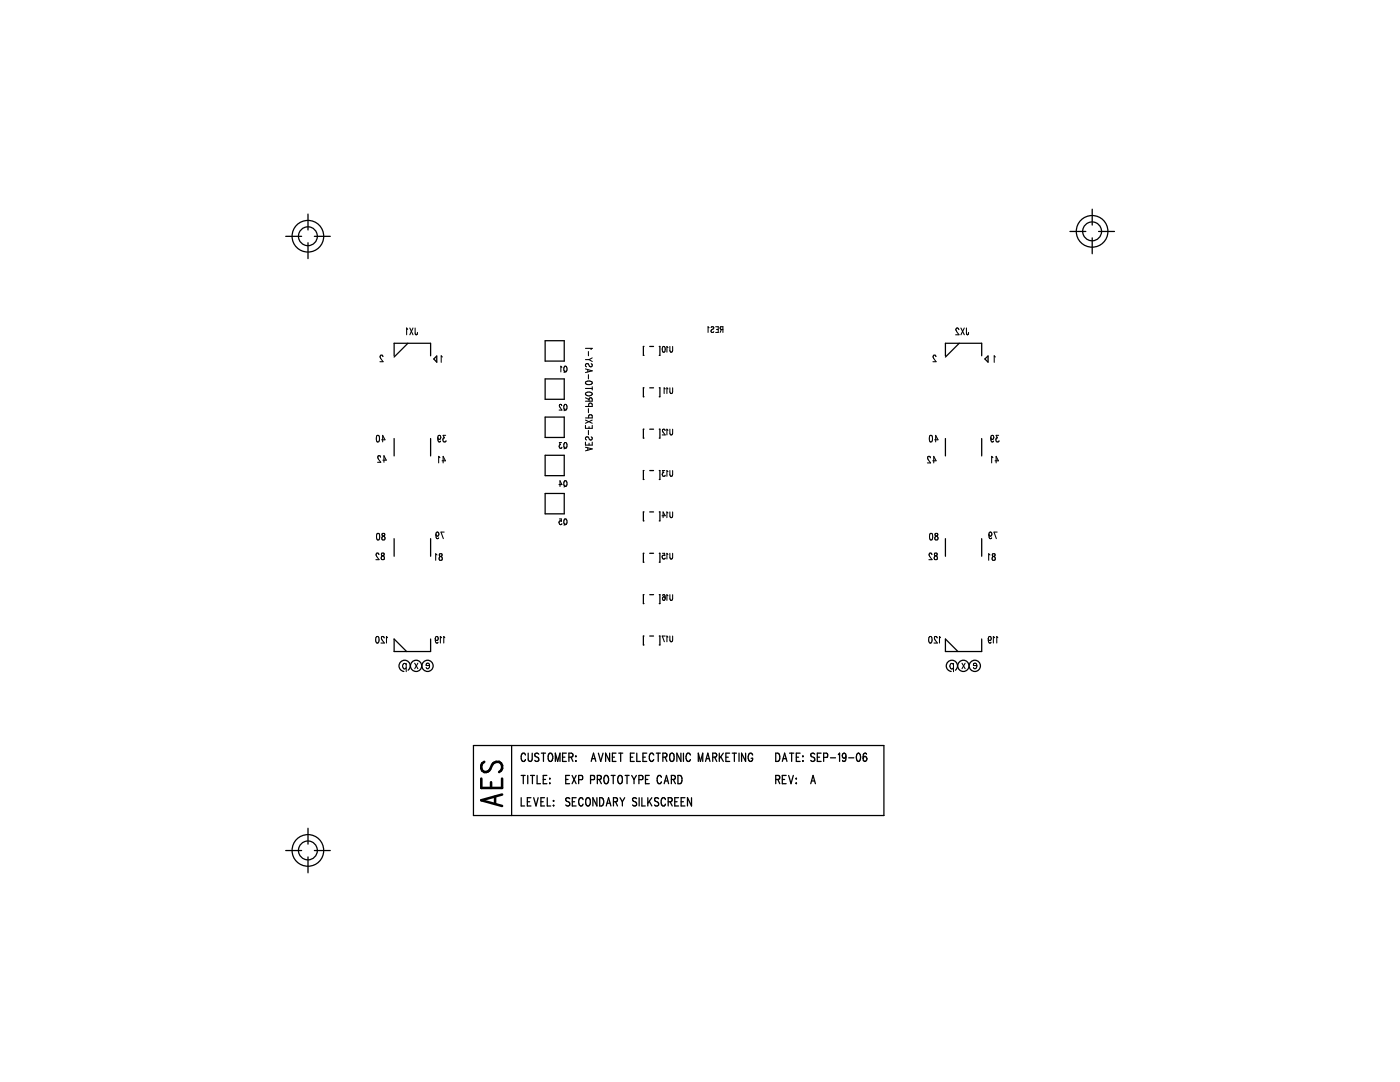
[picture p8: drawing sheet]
<svg xmlns="http://www.w3.org/2000/svg" width="279mm" height="216mm" viewBox="0 0 279 216" stroke-linecap="round" stroke-linejoin="round" font-family="sans-serif">
<g fill="none" stroke="#000" stroke-width=".25">
<path d="M57 47.2h3.2M61.5 42.7v3.2M61.5 48.4v3.2M62.7 47.2h3.2M213.5 46.2h3.2M218 41.7v3.2M218 47.5v3.1M219.2 46.2h3.2M78.7 71v-2.5h7.2v2.5M81.4 68.5l-2.7 2.7M87.2 71v1.3l-.6-.7zM108.8 68h3.8v4.1h-3.8z"/>
<path d="M108.8 75.6h3.8v4.1h-3.8zM128.5 69.1h-.1v1.8h.1M128.5 77.4h-.1v1.8h.1M129.7 69.1h.7M129.7 77.4h.7M131.6 69.1h.1v1.8h-.1M131.6 77.4h.1v1.8h-.1M188.7 71v-2.5h7.2v2.5M191.4 68.5l-2.7 2.7M196.6 71.6l.6-.6v1.3zM78.7 87.5v3.5M85.9 87.5v3.5"/>
<path d="M108.8 98.5h3.8v4h-3.8zM108.8 83.2h3.8v4.1h-3.8zM108.8 90.8h3.8v4.1h-3.8zM128.5 85.6h-.1v1.8h.1M128.5 93.9h-.1v1.8h.1M129.7 85.6h.7M129.7 93.9h.7M131.6 85.6h.1v1.8h-.1M131.6 93.9h.1v1.8h-.1M188.7 87.5v3.5M195.9 87.5v3.5M78.7 107.5v3.5"/>
<path d="M85.9 107.5v3.5M128.5 102.2h-.1v1.7h.1M128.5 110.4h-.1v1.8h.1M128.5 118.7h-.1v1.7h.1M129.7 102.2h.7M129.7 110.4h.7M129.7 118.7h.7M131.6 102.2h.1v1.7h-.1M131.6 110.4h.1v1.8h-.1M131.6 118.7h.1v1.7h-.1M188.7 107.5v3.5M195.9 107.5v3.5"/>
<path d="M81.4 133.7a1.13 1.13 0 0 0 0-1.7 1.13 1.13 0 0 0-1.7 .5 1.13 1.13 0 0 0 .9 1.5M85.9 127.5v2.5h-7.2v-2.5l2.5 2.5M128.5 126.9h-.1v1.8h.1M129.7 126.9h.7M131.6 126.9h.1v1.8h-.1M190.7 133.7a1.13 1.13 0 0 0-.1-1.7 1.13 1.13 0 0 0-1.7 .5 1.13 1.13 0 0 0 .9 1.5M195.9 127.5v2.5h-7.2v-2.5l2.5 2.5M94.5 148.8h81.9v13.9h-81.9zM102.1 148.8v13.9M104 159.2v1.6h.7M104 154.7h.8M104.4 154.7v1.7"/>
<path d="M104.9 150.7l-.3-.4a.9 .9 0 0 0-.7 .6 .9 .9 0 0 0 .3 .9l.4 .1 .3-.3M105.2 160h.5M105.3 154.7v1.7M105.4 150.3v1.2a.43 .43 0 0 0 .5 .4l.3-.4v-1.2M105.9 154.7h.8M106 159.2h-.8v1.6h.8M106.3 154.7v1.7M106.5 159.2l.5 1.6 .4-1.6M107.2 154.7v1.7h.7M107.5 150.5a.4 .4 0 0 0-.6-.2 .4 .4 0 0 0 .1 .7l.3 .1a.45 .45 0 0 1 .2 .5 .45 .45 0 0 1-.3 .3l-.5-.2M107.9 160h.5M108 150.3h.9"/>
<path d="M108.4 155.5h.5M108.5 150.3v1.6M108.7 159.2h-.8v1.6h.8M109.1 154.7h-.7v1.7h.7M109.2 159.2v1.6h.7M109.6 150.4a.5 .5 0 0 1 .5 0 .5 .5 0 0 1 .2 .5l-.1 .8a.4 .4 0 0 1-.5 .2 .4 .4 0 0 1-.3-.3v-.7zM109.7 155.3v.1zM109.7 156.2v.2zM110.4 159.8h.1zM110.8 151.9v-1.6l.5 1.6 .5-1.6v1.6M112.3 151.1h.4M112.9 155.5h.5"/>
<path d="M113 150.3h-.7v1.6h.7M113.5 151.1l.7-.1 .1-.5-.3-.2h-.5v1.6M113.7 154.7h-.8v1.7h.8M113.7 159.4a.41 .41 0 0 0-.6-.2 .41 .41 0 0 0 0 .7l.4 .1a.45 .45 0 0 1 .2 .4 .45 .45 0 0 1-.3 .4l-.5-.2M114 151.1l.3 .8M114.2 154.7l.8 1.7M114.2 160h.5M114.9 150.8v.2zM114.9 151.8v.1zM115 159.2h-.8v1.6h.8M115 154.7l-.8 1.7M115.5 155.6l.7-.1v-.7l-.7-.1v1.7"/>
<path d="M116.4 159.6l-.2-.3a.5 .5 0 0 0-.5 0 .5 .5 0 0 0-.2 .5l.1 .8a.4 .4 0 0 0 .5 .2 .4 .4 0 0 0 .3-.4M117 159.4l.2-.2a.87 .87 0 0 1 .5 1.4l-.2 .2a.87 .87 0 0 1-.5-1.4zM117.9 155.6l.7-.1v-.7l-.7-.1v1.7M118 151.9l.4-1.6 .5 1.6M118.2 151.4h.5M119.1 159.2v1.6l-.8-1.6v1.6M119.2 155.5l.7-.1 .1-.2-.1-.4-.7-.1v1.7M119.4 150.3l.5 1.6 .5-1.6M119.6 155.5l.4 .9M119.7 159.2a.88 .88 0 0 1 .8 .6 .88 .88 0 0 1-.3 .9l-.5 .1zM120.7 154.8l.2-.1a.85 .85 0 0 1 .5 1.3l-.3 .4a.9 .9 0 0 1-.7-.7 .9 .9 0 0 1 .3-.9zM121.7 150.3v1.6l-.8-1.6v1.6"/>
<path d="M122 154.7h.8M122.2 151.1h.4M122.4 154.7v1.7M122.4 160l.7-.1 .1-.6-.3-.1h-.5v1.6M122.9 160l.3 .8M122.9 150.3h-.7v1.6h.7M123.4 154.9a.4 .4 0 0 1 .4-.2 .4 .4 0 0 1 .4 .4l-.1 1.1a.4 .4 0 0 1-.4 .2 .4 .4 0 0 1-.3-.4l-.1-.6zM123.5 150.3h.8M123.7 159.2l.5 .8M123.9 150.3v1.6M124.2 160v.8M124.7 159.2l-.5 .8"/>
<path d="M124.8 154.7h.8M125.1 154.7v1.7M125.8 151.1h.5M126.1 154.7l.4 .8M126.5 155.5v.9M126.6 150.3h-.8v1.6h.8M127 154.7l-.5 .8M127 159.4a.41 .41 0 0 0-.6-.2 .41 .41 0 0 0 0 .7l.4 .1a.45 .45 0 0 1 .2 .4 .45 .45 0 0 1-.3 .4l-.5-.2M127.1 150.3v1.6h.7M127.5 155.6l.7-.1 .1-.6-.3-.2h-.5v1.7M127.6 159.2v1.6M128.1 159.2v1.6h.7"/>
<path d="M128.3 151.1h.5M128.8 155.5h.5M129.1 150.3h-.8v1.6h.8M129.3 159.2v1.6M129.6 154.7h-.8v1.7h.8M129.6 159.9l.5 .9M130.1 159.2l-.8 1.1M130.5 150.7l-.3-.4a.87 .87 0 0 0-.5 1.4l.2 .2h.3l.3-.3M131 150.3h.8M131.4 150.3v1.6M131.4 159.4a.47 .47 0 0 0-.8 0l.1 .4 .6 .3 .1 .5a.47 .47 0 0 1-.8 0M132 155.1l-.3-.4a.9 .9 0 0 0-.6 .7 .9 .9 0 0 0 .3 .9l.3 .1 .3-.4"/>
<path d="M132.3 151.1l.7-.1v-.6l-.7-.1v1.6M132.5 156.4l.5-1.7 .4 1.7M132.7 151.1l.4 .8M132.7 155.8h.6M132.8 159.6l-.3-.4a.9 .9 0 0 0-.6 .6 .9 .9 0 0 0 .3 .9l.3 .1 .3-.4M133.3 160l.7-.1 .2-.3-.2-.3-.7-.1v1.6M133.7 150.5a.4 .4 0 0 1 .5-.2 .4 .4 0 0 1 .3 .4v1a.4 .4 0 0 1-.5 .2 .4 .4 0 0 1-.3-.3zM133.7 160l.5 .8M134 155.5l.7-.1 .1-.2-.1-.4-.7-.1v1.7M134.4 155.5l.4 .9M134.7 160h.4M135.3 154.7a.86 .86 0 0 1 .8 .5 .86 .86 0 0 1-.1 1l-.3 .2h-.4z"/>
<path d="M135.4 159.2h-.7v1.6h.7M135.9 150.3v1.6l-.8-1.6v1.6M135.9 160h.5M136.4 150.3v1.6M136.7 159.2h-.8v1.6h.8M137.8 150.7l-.3-.4a.85 .85 0 0 0-.5 1.3l.2 .3 .4-.1 .2-.2M138 159.2v1.6l-.8-1.6v1.6M139.4 151.9v-1.6l.4 1.6 .5-1.6v1.6M140.8 151.9l.5-1.6 .4 1.6M141 151.4h.5M142.2 151.1l.7-.1 .1-.3-.1-.3-.7-.1v1.6M142.6 151.1l.4 .8"/>
<path d="M143.6 150.3v1.6M143.8 151l.6 .9M144.4 150.3l-.8 1.1M144.9 151.1h.4M145.6 150.3h-.7v1.6h.7M146.1 150.3h.9M146.6 150.3v1.6M147.5 150.3v1.6M148.8 150.3v1.6l-.8-1.6v1.6M150.2 150.7v-.2a.4 .4 0 0 0-.5-.2 .4 .4 0 0 0-.3 .4l-.1 .6 .1 .4a.4 .4 0 0 0 .5 .2 .4 .4 0 0 0 .3-.3v-.3h-.3M154.8 150.3a.86 .86 0 0 1 .8 .5 .86 .86 0 0 1-.1 .9l-.3 .2h-.4zM154.8 155.5l.7-.1 .1-.5-.3-.2h-.5v1.7"/>
<path d="M155.2 155.5l.4 .9M156.1 151.9l.5-1.6 .5 1.6M156.1 155.5h.5M156.3 151.4h.6M156.9 154.7h-.8v1.7h.8M157.4 154.7l.5 1.7 .4-1.7M157.6 150.3h.8M158 150.3v1.6M158.8 155.4h.2zM158.8 156.3h.2zM158.9 151.1h.5M159.7 150.3h-.8v1.6h.8"/>
<path d="M160.2 150.8v.2zM160.2 151.8v.1zM161.8 156.4l.5-1.7 .4 1.7M162 155.8h.6M162.6 150.5a.41 .41 0 0 0-.6-.2 .41 .41 0 0 0 0 .7l.4 .1a.45 .45 0 0 1 .2 .5 .45 .45 0 0 1-.3 .3l-.5-.2M163.1 151.1h.5M163.9 150.3h-.8v1.6h.8M164.4 151.1h.7v-.7l-.7-.1v1.6M165.7 151.2h1.1M167.3 150.6l.3-.3v1.6M168.3 150.4h.4a.57 .57 0 0 1-.2 .9l-.4-.2v-.6zM168.8 150.8a.76 .76 0 0 1-.4 1.1l-.3-.2"/>
<path d="M169.4 151.2h1M171.1 150.4l.2-.1a.96 .96 0 0 1 0 1.6 1.18 1.18 0 0 1-.2-1.5zM172.3 151.1l.3-.2a.47 .47 0 0 1 .4 .6 .47 .47 0 0 1-.6 .3l-.1-.1zM172.9 150.5l-.3-.2a.86 .86 0 0 0-.3 1.1M57 169.7h3.2M61.5 165.3v3.1M61.5 171v3.2M62.7 169.7h3.2M110.4 160.7h.1zM121 160.8l.5-1.6 .4 1.6M121.2 160.3h.6"/>
<circle cx="61.4" cy="47.1" r="3.2"/>
<circle cx="61.4" cy="47.1" r="1.88"/>
<circle cx="218" cy="46.2" r="3.2"/>
<circle cx="218" cy="46.2" r="1.88"/>
<circle cx="83" cy="132.9" r="1.12"/>
<circle cx="85.3" cy="132.9" r="1.12"/>
<circle cx="192.3" cy="132.9" r="1.12"/>
<circle cx="194.5" cy="132.9" r="1.12"/>
<circle cx="61.4" cy="169.7" r="3.2"/>
<circle cx="61.4" cy="169.7" r="1.88"/>
</g>
<g fill="none" stroke="#000" stroke-width=".21">
<path d="M76.4 71.2l-.1-.3a.36 .36 0 0 0-.4 .2 .36 .36 0 0 0 .1 .4l.5 .7h-.7M81.4 65.7l-.2-.3v1.4M81.8 65.4l.6 1.4M82.4 65.4l-.6 1.4M82.8 65.4v1.1l.2 .3 .3-.1v-.4M88.3 71.2l-.2-.2v1.3M112.1 73.3l-.2-.2v1.1M112.7 73.1a.59 .59 0 0 1 .5 .5 .59 .59 0 0 1-.5 .6 .85 .85 0 0 1 0-1.1zM112.8 74l-.2 .3M116.8 76.3a.99 .99 0 0 1 1.4 0 .76 .76 0 0 1-1.3 .3zM116.8 79.4l.8 .3M116.8 77.5h1.4"/>
<path d="M116.8 73.6l1.4 .4-1.4 .3M116.8 71.8h.8M116.8 69.5h1.4l-.3 .2M116.9 78.4a.8 .8 0 0 1 1.3 .3 .77 .77 0 0 1-1.4-.2zM117.3 73.7v.5M117.4 70.1v.9M117.4 74.8v.8M117.6 71.8l.6 .3M118 72.6l.2 .2-.1 .3-.4 .1-.3-.6h-.3l-.3 .2 .3 .4M118.2 77.2v.6M118.2 71.4l-.6 .4M132.3 69.2l.1-.1a.64 .64 0 0 1 0 1.2l-.2-.5z"/>
<path d="M132.8 77.6l-.3-.2v1.1M133.3 69.3l-.2-.2v1.2M133.3 77.6l-.2-.2v1.1M133.7 69.1v.8l.2 .4 .3-.2v-1M133.7 77.4v.8l.2 .3 .3-.1v-1M141.5 65.4l-.2-.2v1.1M141.9 65.4l.2-.2h.3v.4l-.4 .2-.1 .4 .2 .1 .4-.1M142.8 65.2h.5v1.1h-.5M143 65.7h.3M144 65.7l-.3 .6M144.3 65.7h-.4l-.2-.2 .1-.2 .5-.1v1.1M186.8 71.2l-.1-.3a.36 .36 0 0 0-.5 .2 .36 .36 0 0 0 .2 .4l.4 .7h-.6"/>
<path d="M191.3 65.8l-.2-.4-.3 .3 .6 1.1h-.7M191.8 65.4l.6 1.4M192.4 65.4l-.6 1.4M192.9 65.4v1.1l.1 .3 .3-.1v-.4M198.6 71.2l-.2-.2v1.3M75.2 86.9h.2a.86 .86 0 0 1 0 1.3l-.2-.1-.1-.2zM75.9 91.2h.1M75.9 91.2v-.1a.3 .3 0 0 0-.4-.1 .3 .3 0 0 0-.1 .4l.6 .8h-.6M76.2 87.8h.6l-.4-.9v1.3M76.4 91.8h.7l-.5-.9v1.3M87.4 87.3a.67 .67 0 0 0 .3 .9l.2-.2M87.5 86.9h.1a.39 .39 0 0 1 .4 .4 .39 .39 0 0 1-.5 .3l-.1-.3z"/>
<path d="M87.8 91.3l-.3-.2v1.3M88.2 91.9h.7l-.5-.8v1.3M88.9 86.9h-.5l.3 .5a.38 .38 0 0 0-.3 .5 .38 .38 0 0 0 .6 .2v-.2M111.5 96.7h.6l-.3-.8v1.2M112.1 88.3h-.5l.2 .4a.33 .33 0 0 0-.2 .5 .33 .33 0 0 0 .5 0M112.1 80.9a.25 .25 0 0 0-.3-.2 .25 .25 0 0 0-.2 .3l.5 .8h-.5M112.7 80.7a.59 .59 0 0 1 .5 .6 .59 .59 0 0 1-.5 .5 .85 .85 0 0 1 0-1.1zM112.7 88.3a.59 .59 0 0 1 .5 .6 .59 .59 0 0 1-.5 .6 .85 .85 0 0 1 0-1.2zM112.7 96v-.1a.59 .59 0 0 1 .5 .6 .59 .59 0 0 1-.5 .6 .85 .85 0 0 1 0-1.1zM112.8 81.6l-.2 .4M112.8 89.2l-.2 .4M112.8 96.9l-.2 .3"/>
<path d="M116.8 89.2l1.4 .4-1.4 .4M116.8 88.2v.6h1.4v-.6M116.8 80.1h1.4l-.1-.7-.5 .1v.6M116.8 81.1h1.4l-.1-.5-.2-.2-.3 .1-.1 .6M116.8 83.4h1.4l-.1-.6h-.5l-.1 .6M116.8 84.9v.6h1.4v-.6M116.8 83.8l1.4 .7M117.3 89.4v.4M117.4 81.5v.8M117.4 85.9v.8M117.6 85.1v.4M117.6 88.4v.4"/>
<path d="M118 87.2a.32 .32 0 0 1 .2 .4 .32 .32 0 0 1-.5 .2l-.2-.5a.34 .34 0 0 0-.6 0 .34 .34 0 0 0 .2 .5M118.2 83.8l-1.4 .7M132.7 93.9h-.5l.3 .4a.34 .34 0 0 0-.3 .5 .34 .34 0 0 0 .6 0M132.7 85.9l-.1-.2-.2-.1-.2 .4 .6 .8h-.6M133.3 85.9l-.2-.3v1.2M133.3 94.1l-.2-.2v1.1M133.7 85.6v.8l.2 .4 .3-.2v-1M133.7 93.9v.8l.2 .3 .3-.1v-1M185.6 86.9h.2a.86 .86 0 0 1 0 1.3l-.2-.1-.1-.2zM185.7 91.4l-.1-.2a.3 .3 0 0 0-.4-.1 .3 .3 0 0 0 0 .5l.5 .8h-.6M186.1 91.9h.7l-.4-.8v1.3M186.5 87.8h.7l-.5-.9v1.3"/>
<path d="M197.7 87.3a.67 .67 0 0 0 .4 .9l.2-.2M197.9 86.9h.1a.39 .39 0 0 1 .3 .4 .39 .39 0 0 1-.4 .3l-.2-.3zM198.2 91.3l-.3-.2v1.3M198.6 91.9h.7l-.5-.8v1.3M199.3 86.9h-.5l.3 .5a.38 .38 0 0 0-.3 .5 .38 .38 0 0 0 .5 .2l.1-.2M75.3 106.5l.2-.1a.86 .86 0 0 1 0 1.3h-.2l-.1-.2zM75.6 110.7v-.2a.3 .3 0 0 0-.5-.1 .3 .3 0 0 0 0 .5l.5 .8h-.6M76.2 110.4v.4a.5 .5 0 0 1 .5 .3 .5 .5 0 0 1-.2 .6 .41 .41 0 0 1-.5-.5 .41 .41 0 0 1 .5-.3l.1-.5zM76.3 106.5v.3a.5 .5 0 0 1 .5 .4 .5 .5 0 0 1-.2 .5 .41 .41 0 0 1-.4-.4 .41 .41 0 0 1 .5-.4l.1-.4zM87 106.6l.2 .4 .3-.1 .1-.3M87 106.6a.67 .67 0 0 0 .3 .9l.2-.2M87.2 110.7l-.2-.2v1.3"/>
<path d="M87.6 106.6l-.1-.4h-.3l-.2 .4M87.6 106.6h.1M87.7 110.5v.4a.5 .5 0 0 1 .5 .3 .5 .5 0 0 1-.1 .6 .41 .41 0 0 1-.5-.4 .41 .41 0 0 1 .5-.4l.1-.5zM88.6 106.2h-.6l.5 1.3M111.6 103.5h.4v.5a.34 .34 0 0 0-.4 .4 .34 .34 0 0 0 .5 .2v-.1M112.7 103.5a.59 .59 0 0 1 .5 .6 .59 .59 0 0 1-.5 .6 .84 .84 0 0 1 0-1.2zM112.8 104.5l-.2 .3M132.1 102.9h.7l-.5-.7v1.1M132.2 119.4v.1M132.2 110.4h.4l.1 .5a.33 .33 0 0 0-.5 .1 .33 .33 0 0 0 .1 .4 .33 .33 0 0 0 .5-.1M132.2 119.4l.3-.3 .3 .3M132.2 118.8l.2-.1h.2l.2 .7"/>
<path d="M132.8 119.4l-.3 .4-.3-.3M133.3 102.4l-.2-.2v1.1M133.3 110.6l-.2-.2v1.1M133.3 118.9l-.2-.2v1.1M133.7 102.2v.8l.2 .3 .3-.2v-.9M133.7 110.4v.8l.2 .3 .3-.1v-1M133.7 118.7v.8l.2 .3 .3-.2v-.9M185.6 106.5l.2-.1a.86 .86 0 0 1 0 1.3h-.2l-.1-.2zM186 110.7l-.1-.2a.3 .3 0 0 0-.4-.1 .3 .3 0 0 0 0 .5l.5 .8h-.6M186.5 110.4v.4a.5 .5 0 0 1 .5 .3 .5 .5 0 0 1-.1 .6 .41 .41 0 0 1-.5-.5 .41 .41 0 0 1 .5-.3l.1-.5zM186.6 106.5v.3a.5 .5 0 0 1 .5 .4 .5 .5 0 0 1-.1 .5 .41 .41 0 0 1-.5-.4 .41 .41 0 0 1 .5-.4l.1-.4zM197.4 106.6l.2 .4 .2-.1 .2-.3"/>
<path d="M197.4 106.6a.67 .67 0 0 0 .3 .9l.2-.2M197.6 110.7l-.3-.2v1.3M198 106.6l-.2-.4h-.2l-.2 .4M198 106.6h.1M198.1 110.5v.4a.5 .5 0 0 1 .5 .3 .5 .5 0 0 1-.2 .6 .41 .41 0 0 1-.4-.4 .41 .41 0 0 1 .5-.4v-.5zM199 106.2h-.6l.4 1.3M75.1 127h.2a.75 .75 0 0 1 0 1.3 .96 .96 0 0 1-.2-1.3zM76.7 127.3h.1M76.7 127.3l-.1-.2a.3 .3 0 0 0-.4 0 .3 .3 0 0 0 0 .4l.5 .8h-.7M77.3 127.3l-.2-.3v1.3M81.1 132.4v1.6M81.1 132.6l-.2-.1a.3 .3 0 0 0-.5 .1l-.1 .4a.43 .43 0 0 0 .5 .5l.3-.3"/>
<path d="M82.8 132.3l.6 1.1M83.4 132.3l-.6 1.1M85.1 132.4h.5l.1 .4h-.7zM85.7 132.8v.2a.39 .39 0 0 1-.1 .4 .39 .39 0 0 1-.5-.1l-.1-.1M86.9 127.4a.64 .64 0 0 0 .3 .9l.2-.2M86.9 127.2l.3-.2a.39 .39 0 0 1 .3 .4 .39 .39 0 0 1-.5 .4zM88.1 127.3l-.2-.3v1.3M88.8 127.3l-.2-.3v1.3M132.8 126.9h-.6l.4 1.2M133.3 127.1l-.2-.2v1.2M133.7 126.9v.8l.2 .4 .3-.2v-1M185.5 127h.1a.75 .75 0 0 1 0 1.3 .96 .96 0 0 1-.1-1.3z"/>
<path d="M187 127.3v-.2a.3 .3 0 0 0-.5 0 .3 .3 0 0 0 0 .4l.6 .8h-.7M187 127.3h.1M187.7 127.3l-.2-.3v1.3M190.3 132.6l-.1-.1a.3 .3 0 0 0-.5 .1l-.1 .4a.43 .43 0 0 0 .4 .5l.3-.3M190.3 132.4v1.6M192 132.3l.6 1.1M192.6 132.3l-.6 1.1M194.4 132.4h.4l.1 .4h-.6zM194.9 132.8v.2a.39 .39 0 0 1-.1 .4 .39 .39 0 0 1-.4-.1l-.1-.1M197.2 127.4a.64 .64 0 0 0 .4 .9l.2-.2M197.4 127h.1a.39 .39 0 0 1 .3 .4 .39 .39 0 0 1-.4 .4 .47 .47 0 0 1 0-.8zM198.5 127.3l-.3-.3v1.3"/>
<path d="M199.1 127.3l-.2-.3v1.3"/>
</g>
<path d="M96.1 155.4v1.8h4.1v-1.8M96.6 152a1.06 1.06 0 0 0-.6 1.2 1.06 1.06 0 0 0 1 .9l.6-.3 .6-1.2a1.09 1.09 0 0 1 1.8-.3 1.09 1.09 0 0 1-.4 1.8M98 156.1v1.1M98.8 159v1.4M100.2 158.5l-4.1 1.2 4.1 1.1" fill="none" stroke="#000" stroke-width=".51"/>
</svg>
